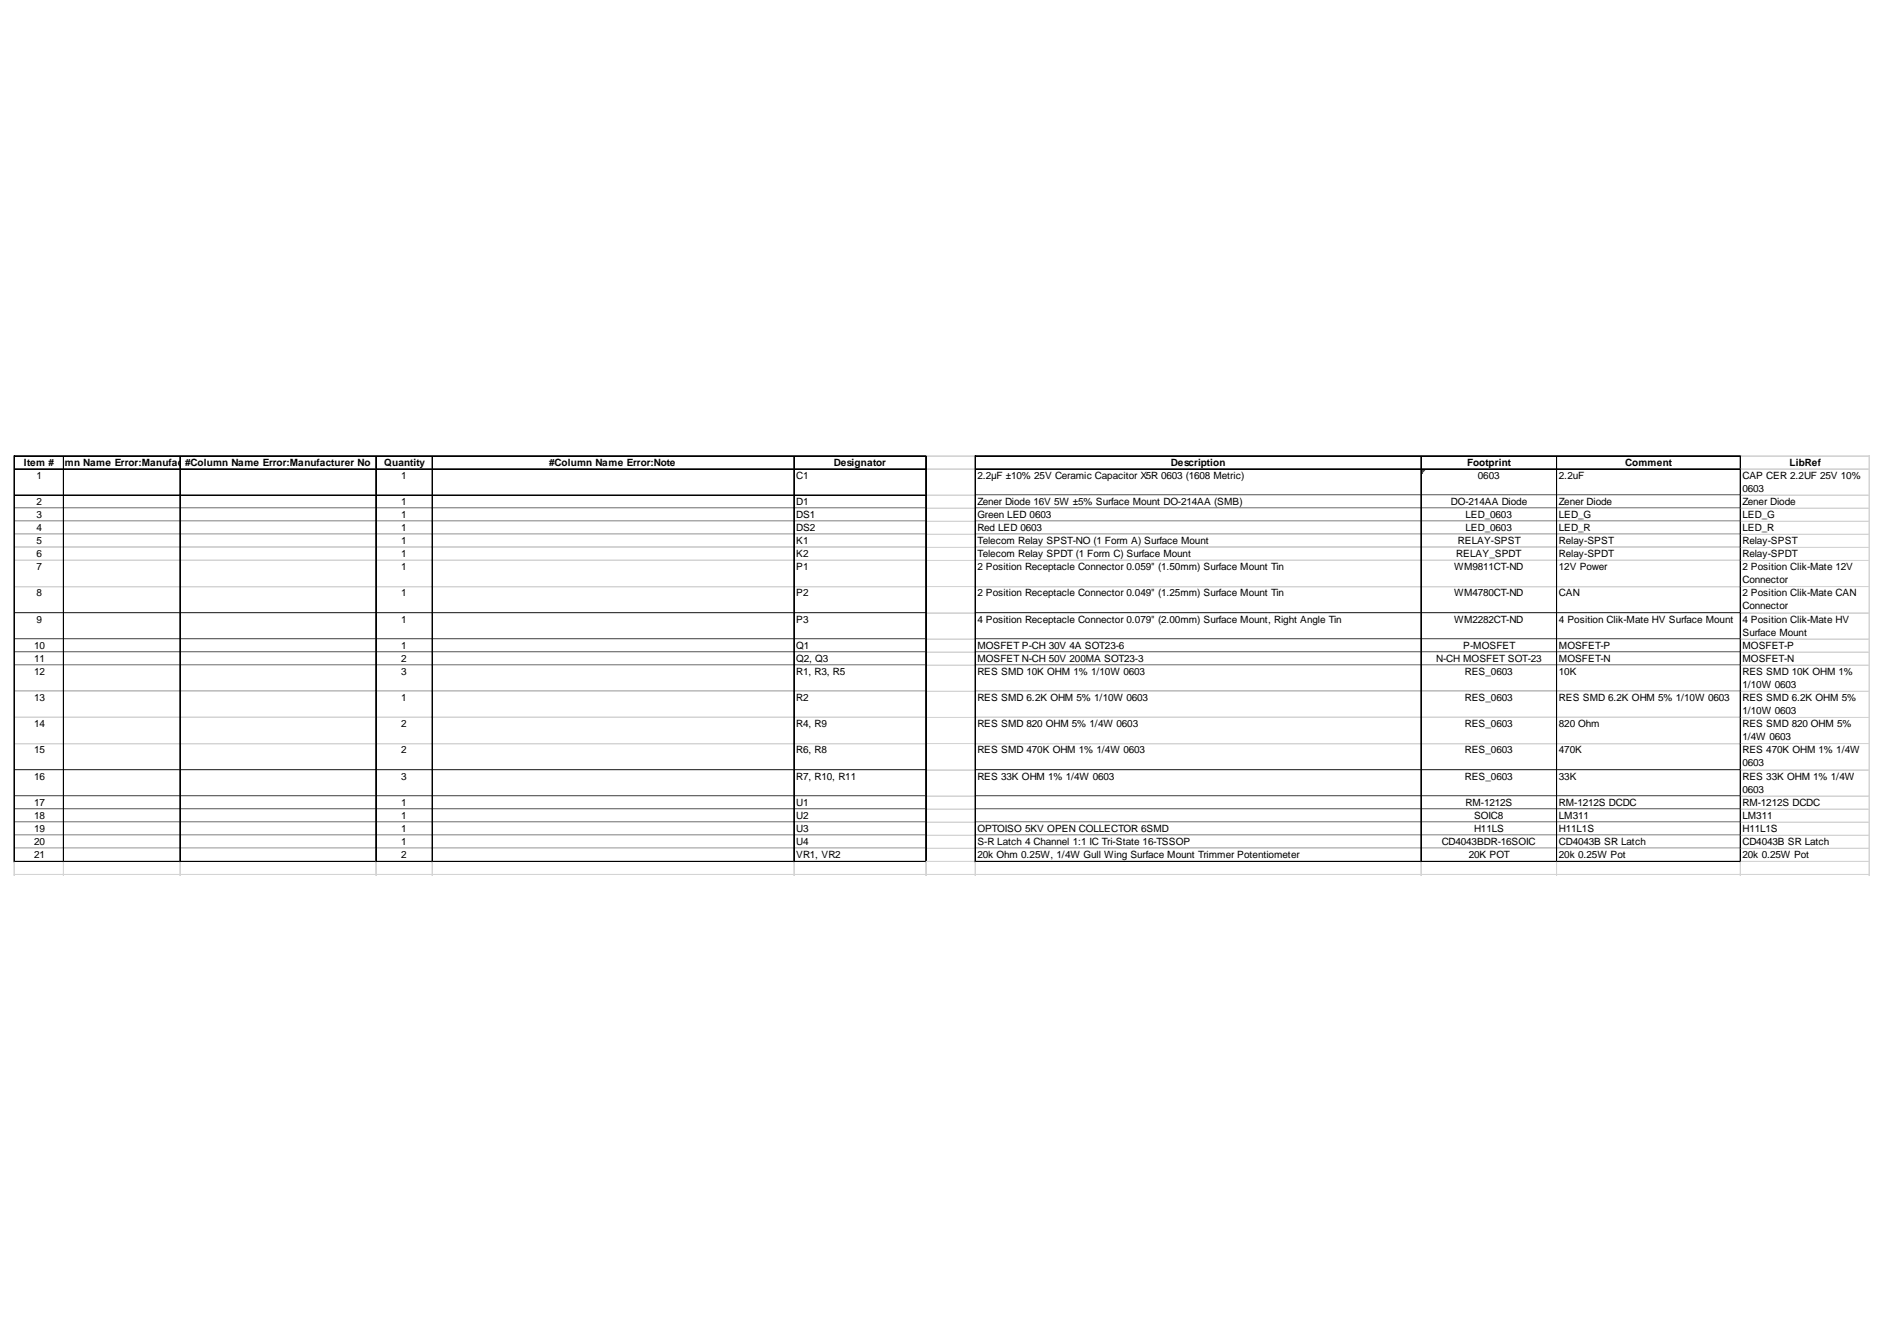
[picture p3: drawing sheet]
<svg xmlns="http://www.w3.org/2000/svg" width="297mm" height="210mm" viewBox="0 0 297 210" stroke-linecap="round" stroke-linejoin="round" font-family="sans-serif">
<defs><g id="words">
<g font-size="1.6">
<text x="3.8" y="73.3">Item olumn Name Error:Manufac</text>
<text x="5.7" y="75.4">1</text>
<text x="5.8" y="73.3">#C#</text>
<text x="28.9" y="73.3">t#urer</text>
<text x="30" y="73.3">Column Name Error:Manufacturer No</text>
<text x="60.5" y="73.3">Quantity</text>
<text x="63.2" y="75.4">1</text>
<text x="86.5" y="73.3">#Column Name Error:Note</text>
<text x="125.4" y="75.4">C1</text>
<text x="131.3" y="73.3">Designator</text>
<text x="153.9" y="75.4">2.2µF ±10% 25V Ceramic Capacitor X5R 0603 (1608 Metric)</text>
<text x="184.4" y="73.3">Description</text>
<text x="231.1" y="73.3">Footprint</text>
<text x="232.8" y="75.4">0603</text>
<text x="245.5" y="75.4">2.2uF</text>
<text x="256" y="73.3">Comment</text>
<text x="274.4" y="75.4">CAP CER 2.2UF 25V 10%</text>
<text x="274.4" y="77.4">0603</text>
<text x="281.8" y="73.3">LibRef</text>
<text x="5.7" y="79.5">2</text>
<text x="5.7" y="81.6">3</text>
<text x="5.7" y="83.6">4</text>
<text x="63.2" y="79.5">1</text>
<text x="63.2" y="81.6">1</text>
<text x="63.2" y="83.6">1</text>
<text x="125.4" y="79.5">D1</text>
<text x="125.4" y="81.6">DS1</text>
<text x="125.4" y="83.6">DS2</text>
<text x="153.9" y="79.5">Zener Diode 16V 5W ±5% Surface Mount DO-214AA (SMB)</text>
<text x="153.9" y="81.6">Green LED 0603</text>
<text x="153.9" y="83.6">Red LED 0603</text>
<text x="228.5" y="79.5">DO-214AA Diode</text>
<text x="230.8" y="81.6">LED_0603</text>
<text x="230.8" y="83.6">LED_0603</text>
<text x="245.5" y="79.5">Zener Diode</text>
<text x="245.5" y="81.6">LED_G</text>
<text x="245.5" y="83.6">LED_R</text>
<text x="274.4" y="79.5">Zener Diode</text>
<text x="274.4" y="81.6">LED_G</text>
<text x="274.4" y="83.6">LED_R</text>
<text x="5.7" y="85.7">5</text>
<text x="5.7" y="87.7">6</text>
<text x="5.7" y="89.8">7</text>
<text x="63.2" y="85.7">1</text>
<text x="63.2" y="87.7">1</text>
<text x="63.2" y="89.8">1</text>
<text x="125.4" y="85.7">K1</text>
<text x="125.4" y="87.7">K2</text>
<text x="125.4" y="89.8">P1</text>
<text x="153.9" y="85.7">Telecom Relay SPST-NO (1 Form A) Surface Mount</text>
<text x="153.9" y="87.7">Telecom Relay SPDT (1 Form C) Surface Mount</text>
<text x="153.9" y="89.8">2 Position Receptacle Connector 0.059&quot; (1.50mm) Surface Mount Tin</text>
<text x="229" y="89.8">WM9811CT-ND</text>
<text x="229.4" y="87.7">RELAY_SPDT</text>
<text x="229.6" y="85.7">RELAY-SPST</text>
<text x="245.5" y="85.7">Relay-SPST</text>
<text x="245.5" y="87.7">Relay-SPDT</text>
<text x="245.5" y="89.8">12V Power</text>
<text x="274.4" y="85.7">Relay-SPST</text>
<text x="274.4" y="87.7">Relay-SPDT</text>
<text x="274.4" y="89.8">2 Position Clik-Mate 12V</text>
<text x="5.7" y="93.9">8</text>
<text x="63.2" y="93.9">1</text>
<text x="125.4" y="93.9">P2</text>
<text x="153.9" y="93.9">2 Position Receptacle Connector 0.049&quot; (1.25mm) Surface Mount Tin</text>
<text x="229" y="93.9">WM4780CT-ND</text>
<text x="245.5" y="93.9">CAN</text>
<text x="274.4" y="91.9">Connector</text>
<text x="274.4" y="93.9">2 Position Clik-Mate CAN</text>
<text x="274.4" y="96">Connector</text>
<text x="5.7" y="98">9</text>
<text x="63.2" y="98">1</text>
<text x="125.4" y="98">P3</text>
<text x="153.9" y="98">4 Position Receptacle Connector 0.079&quot; (2.00mm) Surface Mount, Right Angle Tin</text>
<text x="229" y="98">WM2282CT-ND</text>
<text x="245.5" y="98">4 Position Clik-Mate HV Surface Mount</text>
<text x="274.4" y="98">4 Position Clik-Mate HV</text>
<text x="274.4" y="100.1">Surface Mount</text>
<text x="5.4" y="102.2">10</text>
<text x="5.4" y="104.2">11</text>
<text x="5.4" y="106.3">12</text>
<text x="63.2" y="102.2">1</text>
<text x="63.2" y="104.2">2</text>
<text x="63.2" y="106.3">3</text>
<text x="125.4" y="102.2">Q1</text>
<text x="125.4" y="104.2">Q2, Q3</text>
<text x="125.4" y="106.3">R1, R3, R5</text>
<text x="153.9" y="102.2">MOSFET P-CH 30V 4A SOT23-6</text>
<text x="153.9" y="104.2">MOSFET N-CH 50V 200MA SOT23-3</text>
<text x="153.9" y="106.3">RES SMD 10K OHM 1% 1/10W 0603</text>
<text x="226.2" y="104.2">N-CH MOSFET SOT-23</text>
<text x="230.5" y="102.2">P-MOSFET</text>
<text x="230.7" y="106.3">RES_0603</text>
<text x="245.5" y="102.2">MOSFET-P</text>
<text x="245.5" y="104.2">MOSFET-N</text>
<text x="245.5" y="106.3">10K</text>
<text x="274.4" y="102.2">MOSFET-P</text>
<text x="274.4" y="104.2">MOSFET-N</text>
<text x="274.4" y="106.3">RES SMD 10K OHM 1%</text>
<text x="5.4" y="110.4">13</text>
<text x="63.2" y="110.4">1</text>
<text x="125.4" y="110.4">R2</text>
<text x="153.9" y="110.4">RES SMD 6.2K OHM 5% 1/10W 0603</text>
<text x="230.7" y="110.4">RES_0603</text>
<text x="245.5" y="110.4">RES SMD 6.2K OHM 5% 1/10W 0603</text>
<text x="274.4" y="108.3">1/10W 0603</text>
<text x="274.4" y="110.4">RES SMD 6.2K OHM 5%</text>
<text x="274.4" y="112.5">1/10W 0603</text>
<text x="5.4" y="114.5">14</text>
<text x="5.4" y="118.6">15</text>
<text x="63.2" y="114.5">2</text>
<text x="63.2" y="118.6">2</text>
<text x="125.4" y="114.5">R4, R9</text>
<text x="125.4" y="118.6">R6, R8</text>
<text x="153.9" y="114.5">RES SMD 820 OHM 5% 1/4W 0603</text>
<text x="153.9" y="118.6">RES SMD 470K OHM 1% 1/4W 0603</text>
<text x="230.7" y="114.5">RES_0603</text>
<text x="230.7" y="118.6">RES_0603</text>
<text x="245.5" y="114.5">820 Ohm</text>
<text x="245.5" y="118.6">470K</text>
<text x="274.4" y="114.5">RES SMD 820 OHM 5%</text>
<text x="274.4" y="116.6">1/4W 0603</text>
<text x="274.4" y="118.6">RES 470K OHM 1% 1/4W</text>
<text x="5.4" y="122.8">16</text>
<text x="63.2" y="122.8">3</text>
<text x="125.4" y="122.8">R7, R10, R11</text>
<text x="153.9" y="122.8">RES 33K OHM 1% 1/4W 0603</text>
<text x="230.7" y="122.8">RES_0603</text>
<text x="245.5" y="122.8">33K</text>
<text x="274.4" y="120.7">0603</text>
<text x="274.4" y="122.8">RES 33K OHM 1% 1/4W</text>
<text x="274.4" y="124.8">0603</text>
<text x="5.4" y="126.9">17</text>
<text x="5.4" y="128.9">18</text>
<text x="5.4" y="131">19</text>
<text x="63.2" y="126.9">1</text>
<text x="63.2" y="128.9">1</text>
<text x="63.2" y="131">1</text>
<text x="125.4" y="126.9">U1</text>
<text x="125.4" y="128.9">U2</text>
<text x="125.4" y="131">U3</text>
<text x="153.9" y="131">OPTOISO 5KV OPEN COLLECTOR 6SMD</text>
<text x="230.8" y="126.9">RM-1212S</text>
<text x="232.2" y="128.9">SOIC8</text>
<text x="232.2" y="131">H11LS</text>
<text x="245.5" y="126.9">RM-1212S DCDC</text>
<text x="245.5" y="128.9">LM311</text>
<text x="245.5" y="131">H11L1S</text>
<text x="274.4" y="126.9">RM-1212S DCDC</text>
<text x="274.4" y="128.9">LM311</text>
<text x="274.4" y="131">H11L1S</text>
<text x="5.4" y="133.1">20</text>
<text x="5.4" y="135.1">21</text>
<text x="63.2" y="133.1">1</text>
<text x="63.2" y="135.1">2</text>
<text x="125.4" y="133.1">U4</text>
<text x="125.4" y="135.1">VR1, VR2</text>
<text x="153.9" y="133.1">S-R Latch 4 Channel 1:1 IC Tri-State 16-TSSOP</text>
<text x="153.9" y="135.1">20k Ohm 0.25W, 1/4W Gull Wing Surface Mount Trimmer Potentiometer</text>
<text x="227.1" y="133.1">CD4043BDR-16SOIC</text>
<text x="231.3" y="135.1">20K POT</text>
<text x="245.5" y="133.1">CD4043B SR Latch</text>
<text x="245.5" y="135.1">20k 0.25W Pot</text>
<text x="274.4" y="133.1">CD4043B SR Latch</text>
<text x="274.4" y="135.1">20k 0.25W Pot</text>
</g>
</g></defs>
<path d="M223.9 73.9h.6" fill="none" stroke="#008000" stroke-width=".16"/>
<path d="M223.9 73.9h.6v.2h-.6z" fill="#008000"/>
<path d="M223.9 74.1h.5" fill="none" stroke="#008000" stroke-width=".16"/>
<path d="M223.9 74.1h.5v.1h-.5z" fill="#008000"/>
<path d="M223.9 74.2h.4" fill="none" stroke="#008000" stroke-width=".16"/>
<path d="M223.9 74.2h.4v.1h-.4z" fill="#008000"/>
<path d="M223.9 74.3h.2" fill="none" stroke="#008000" stroke-width=".16"/>
<path d="M223.9 74.3h.2v.1h-.2z" fill="#008000"/>
<path d="M223.9 74.4h.1" fill="none" stroke="#008000" stroke-width=".16"/>
<path d="M223.9 74.4h.1v.2h-.1z" fill="#008000"/>
<g fill="none" stroke="#000" stroke-width=".16">
<path d="M2.2 71.8v64M2.3 71.8v64M2.3 71.8h143.6M2.3 73.8h143.6M2.3 73.9h143.6M2.3 77.9h7.7M2.3 78h7.7M10 71.9v63.9M10.1 77.9h18.2M10.1 78h18.2M28.3 71.9v63.9M28.4 71.9v63.9"/>
<path d="M28.4 77.9h30.8M28.4 78h30.8M59.2 71.9v63.9M59.3 77.9h8.7M59.3 78h8.7M68 71.9v63.9M68.1 71.9v63.9M68.2 77.9h56.8M68.2 78h56.8M125 71.9v63.9M125.1 71.9v63.9M125.1 77.9h20.7"/>
<path d="M125.1 78h20.7M145.8 71.9v63.9M153.6 71.8v64M153.7 71.8h120.5M153.7 73.8h120.5M153.7 73.9h120.5M153.7 77.9h70.1M223.8 71.9v63.9M223.9 77.9h21.3M245.2 71.9v63.9M245.3 77.9h28.8M274.1 71.9v63.9"/>
<path d="M2.3 80h7.7M2.3 82.1h7.7M2.3 84.1h7.7M2.3 86.2h7.7M2.3 88.2h7.7M2.3 92.4h7.7M2.3 96.5h7.7M10.1 80h18.2M10.1 82.1h18.2M10.1 84.1h18.2M10.1 86.2h18.2M10.1 88.2h18.2"/>
<path d="M10.1 92.4h18.2M10.1 96.5h18.2M28.4 80h30.8M28.4 82.1h30.8M28.4 84.1h30.8M28.4 86.2h30.8M28.4 88.2h30.8M28.4 92.4h30.8M28.4 96.5h30.8M59.3 80h8.7M59.3 82.1h8.7M59.3 84.1h8.7"/>
<path d="M59.3 86.2h8.7M59.3 88.2h8.7M59.3 92.4h8.7M59.3 96.5h8.7M68.2 80h56.8M68.2 82.1h56.8M68.2 84.1h56.8M68.2 86.2h56.8M68.2 88.2h56.8M68.2 92.4h56.8M68.2 96.5h56.8M125.1 80h20.7"/>
<path d="M125.1 82.1h20.7M125.1 84.1h20.7M125.1 86.2h20.7M125.1 88.2h20.7M125.1 92.4h20.7M125.1 96.5h20.7M153.7 80h70.1M153.7 82.1h70.1M153.7 84.1h70.1M153.7 86.2h70.1M153.7 88.2h70.1M153.7 92.4h70.1"/>
<path d="M153.7 96.5h70.1M223.9 80h21.3M223.9 82.1h21.3M223.9 84.1h21.3M223.9 86.2h21.3M223.9 88.2h21.3M223.9 92.4h21.3M223.9 96.5h21.3M245.3 80h28.8M245.3 82.1h28.8M245.3 84.1h28.8M245.3 86.2h28.8"/>
<path d="M245.3 88.2h28.8M245.3 92.4h28.8M245.3 96.5h28.8M2.3 100.6h7.7M2.3 102.7h7.7M2.3 104.7h7.7M2.3 108.8h7.7M2.3 113h7.7M2.3 117.1h7.7M10.1 100.6h18.2M10.1 102.7h18.2M10.1 104.7h18.2"/>
<path d="M10.1 108.8h18.2M10.1 113h18.2M10.1 117.1h18.2M28.4 100.6h30.8M28.4 102.7h30.8M28.4 104.7h30.8M28.4 108.8h30.8M28.4 113h30.8M28.4 117.1h30.8M59.3 100.6h8.7M59.3 102.7h8.7M59.3 104.7h8.7"/>
<path d="M59.3 108.8h8.7M59.3 113h8.7M59.3 117.1h8.7M68.2 100.6h56.8M68.2 102.7h56.8M68.2 104.7h56.8M68.2 108.8h56.8M68.2 113h56.8M68.2 117.1h56.8M125.1 100.6h20.7M125.1 102.7h20.7M125.1 104.7h20.7"/>
<path d="M125.1 108.8h20.7M125.1 113h20.7M125.1 117.1h20.7M153.7 100.6h70.1M153.7 102.7h70.1M153.7 104.7h70.1M153.7 108.8h70.1M153.7 113h70.1M153.7 117.1h70.1M223.9 100.6h21.3M223.9 102.7h21.3M223.9 104.7h21.3"/>
<path d="M223.9 108.8h21.3M223.9 113h21.3M223.9 117.1h21.3M245.3 100.6h28.8M245.3 102.7h28.8M245.3 104.7h28.8M245.3 108.8h28.8M245.3 113h28.8M245.3 117.1h28.8M2.3 121.2h7.7M2.3 125.3h7.7M2.3 127.4h7.7"/>
<path d="M2.3 129.5h7.7M2.3 131.5h7.7M2.3 133.6h7.7M2.3 135.6h7.7M2.3 135.7h7.7M10.1 121.2h18.2M10.1 125.3h18.2M10.1 127.4h18.2M10.1 129.5h18.2M10.1 131.5h18.2M10.1 133.6h18.2M10.1 135.6h18.2"/>
<path d="M10.1 135.7h18.2M28.4 121.2h30.8M28.4 125.3h30.8M28.4 127.4h30.8M28.4 129.5h30.8M28.4 131.5h30.8M28.4 133.6h30.8M28.4 135.6h30.8M28.4 135.7h30.8M59.3 121.2h8.7M59.3 125.3h8.7M59.3 127.4h8.7"/>
<path d="M59.3 129.5h8.7M59.3 131.5h8.7M59.3 133.6h8.7M59.3 135.6h8.7M59.3 135.7h8.7M68.2 121.2h56.8M68.2 125.3h56.8M68.2 127.4h56.8M68.2 129.5h56.8M68.2 131.5h56.8M68.2 133.6h56.8M68.2 135.6h56.8"/>
<path d="M68.2 135.7h56.8M125.1 121.2h20.7M125.1 125.3h20.7M125.1 127.4h20.7M125.1 129.5h20.7M125.1 131.5h20.7M125.1 133.6h20.7M125.1 135.6h20.7M125.1 135.7h20.7M153.7 121.2h70.1M153.7 125.3h70.1M153.7 127.4h70.1"/>
<path d="M153.7 129.5h70.1M153.7 131.5h70.1M153.7 133.6h70.1M153.7 135.6h70.1M153.7 135.7h70.1M223.9 121.2h21.3M223.9 125.3h21.3M223.9 127.4h21.3M223.9 129.5h21.3M223.9 131.5h21.3M223.9 133.6h21.3M223.9 135.6h21.3"/>
<path d="M223.9 135.7h21.3M245.3 121.2h28.8M245.3 125.3h28.8M245.3 127.4h28.8M245.3 129.5h28.8M245.3 131.5h28.8M245.3 133.6h28.8M245.3 135.6h28.8M245.3 135.7h28.8"/>
</g>
<g fill="none" stroke="#d4d4d4" stroke-width=".16">
<path d="M145.9 71.8h7.7M145.9 73.8h7.7M145.9 73.9h7.7M145.9 77.9h7.7M145.9 78h7.7M153.7 78h70.1M223.9 78h21.3M245.3 78h28.8M274.2 71.8h20.3M274.2 73.8h20.3M274.2 73.9h20.3M274.2 77.9h20.3"/>
<path d="M274.2 78h20.3M294.4 71.8v66.1M2.3 80.1h7.7M2.3 82.1h7.7M2.3 84.2h7.7M2.3 86.2h7.7M2.3 88.3h7.7M2.3 92.4h7.7M2.3 96.5h7.7M10.1 80.1h18.2M10.1 82.1h18.2M10.1 84.2h18.2"/>
<path d="M10.1 86.2h18.2M10.1 88.3h18.2M10.1 92.4h18.2M10.1 96.5h18.2M28.4 80.1h30.8M28.4 82.1h30.8M28.4 84.2h30.8M28.4 86.2h30.8M28.4 88.3h30.8M28.4 92.4h30.8M28.4 96.5h30.8M59.3 80.1h8.7"/>
<path d="M59.3 82.1h8.7M59.3 84.2h8.7M59.3 86.2h8.7M59.3 88.3h8.7M59.3 92.4h8.7M59.3 96.5h8.7M68.2 80.1h56.8M68.2 82.1h56.8M68.2 84.2h56.8M68.2 86.2h56.8M68.2 88.3h56.8M68.2 92.4h56.8"/>
<path d="M68.2 96.5h56.8M125.1 80.1h20.7M125.1 82.1h20.7M125.1 84.2h20.7M125.1 86.2h20.7M125.1 88.3h20.7M125.1 92.4h20.7M125.1 96.5h20.7M145.9 80.1h7.7M145.9 80h7.7M145.9 82.1h7.7M145.9 84.2h7.7"/>
<path d="M145.9 84.1h7.7M145.9 86.2h7.7M145.9 88.3h7.7M145.9 88.2h7.7M145.9 92.4h7.7M145.9 96.5h7.7M153.7 80.1h70.1M153.7 82.1h70.1M153.7 84.2h70.1M153.7 86.2h70.1M153.7 88.3h70.1M153.7 92.4h70.1"/>
<path d="M153.7 96.5h70.1M223.9 80.1h21.3M223.9 82.1h21.3M223.9 84.2h21.3M223.9 86.2h21.3M223.9 88.3h21.3M223.9 92.4h21.3M223.9 96.5h21.3M245.3 80.1h28.8M245.3 82.1h28.8M245.3 84.2h28.8M245.3 86.2h28.8"/>
<path d="M245.3 88.3h28.8M245.3 92.4h28.8M245.3 96.5h28.8M274.2 80.1h20.3M274.2 80h20.3M274.2 82.1h20.3M274.2 84.2h20.3M274.2 84.1h20.3M274.2 86.2h20.3M274.2 88.3h20.3M274.2 88.2h20.3M274.2 92.4h20.3"/>
<path d="M274.2 96.5h20.3M2.3 100.7h7.7M2.3 102.7h7.7M2.3 104.8h7.7M2.3 108.9h7.7M2.3 113h7.7M2.3 117.1h7.7M10.1 100.7h18.2M10.1 102.7h18.2M10.1 104.8h18.2M10.1 108.9h18.2M10.1 113h18.2"/>
<path d="M10.1 117.1h18.2M28.4 100.7h30.8M28.4 102.7h30.8M28.4 104.8h30.8M28.4 108.9h30.8M28.4 113h30.8M28.4 117.1h30.8M59.3 100.7h8.7M59.3 102.7h8.7M59.3 104.8h8.7M59.3 108.9h8.7M59.3 113h8.7"/>
<path d="M59.3 117.1h8.7M68.2 100.7h56.8M68.2 102.7h56.8M68.2 104.8h56.8M68.2 108.9h56.8M68.2 113h56.8M68.2 117.1h56.8M125.1 100.7h20.7M125.1 102.7h20.7M125.1 104.8h20.7M125.1 108.9h20.7M125.1 113h20.7"/>
<path d="M125.1 117.1h20.7M145.9 100.7h7.7M145.9 100.6h7.7M145.9 102.7h7.7M145.9 104.8h7.7M145.9 104.7h7.7M145.9 108.9h7.7M145.9 108.8h7.7M145.9 113h7.7M145.9 117.1h7.7M153.7 100.7h70.1M153.7 102.7h70.1"/>
<path d="M153.7 104.8h70.1M153.7 108.9h70.1M153.7 113h70.1M153.7 117.1h70.1M223.9 100.7h21.3M223.9 102.7h21.3M223.9 104.8h21.3M223.9 108.9h21.3M223.9 113h21.3M223.9 117.1h21.3M245.3 100.7h28.8M245.3 102.7h28.8"/>
<path d="M245.3 104.8h28.8M245.3 108.9h28.8M245.3 113h28.8M245.3 117.1h28.8M274.2 100.7h20.3M274.2 100.6h20.3M274.2 102.7h20.3M274.2 104.8h20.3M274.2 104.7h20.3M274.2 108.9h20.3M274.2 108.8h20.3M274.2 113h20.3"/>
<path d="M274.2 117.1h20.3M2.2 135.8v2.1M2.2 137.7h292.3M2.2 137.8h292.3M2.3 135.8v2.1M2.3 121.3h7.7M2.3 125.4h7.7M2.3 127.5h7.7M2.3 129.5h7.7M2.3 131.6h7.7M2.3 133.6h7.7M10 135.8v2.1"/>
<path d="M10.1 121.3h18.2M10.1 125.4h18.2M10.1 127.5h18.2M10.1 129.5h18.2M10.1 131.6h18.2M10.1 133.6h18.2M28.3 135.8v2.1M28.4 135.8v2.1M28.4 121.3h30.8M28.4 125.4h30.8M28.4 127.5h30.8M28.4 129.5h30.8"/>
<path d="M28.4 131.6h30.8M28.4 133.6h30.8M59.2 135.8v2.1M59.3 121.3h8.7M59.3 125.4h8.7M59.3 127.5h8.7M59.3 129.5h8.7M59.3 131.6h8.7M59.3 133.6h8.7M68 135.8v2.1M68.1 135.8v2.1M68.2 121.3h56.8"/>
<path d="M68.2 125.4h56.8M68.2 127.5h56.8M68.2 129.5h56.8M68.2 131.6h56.8M68.2 133.6h56.8M125 135.8v2.1M125.1 135.8v2.1M125.1 121.3h20.7M125.1 125.4h20.7M125.1 127.5h20.7M125.1 129.5h20.7M125.1 131.6h20.7"/>
<path d="M125.1 133.6h20.7M145.8 135.8v2.1M145.9 121.3h7.7M145.9 121.2h7.7M145.9 125.4h7.7M145.9 125.3h7.7M145.9 127.5h7.7M145.9 127.4h7.7M145.9 129.5h7.7M145.9 131.6h7.7M145.9 131.5h7.7M145.9 133.6h7.7"/>
<path d="M145.9 135.6h7.7M145.9 135.7h7.7M153.6 135.8v2.1M153.7 121.3h70.1M153.7 125.4h70.1M153.7 127.5h70.1M153.7 129.5h70.1M153.7 131.6h70.1M153.7 133.6h70.1M223.8 135.8v2.1M223.9 121.3h21.3M223.9 125.4h21.3"/>
<path d="M223.9 127.5h21.3M223.9 129.5h21.3M223.9 131.6h21.3M223.9 133.6h21.3M245.2 135.8v2.1M245.3 121.3h28.8M245.3 125.4h28.8M245.3 127.5h28.8M245.3 129.5h28.8M245.3 131.6h28.8M245.3 133.6h28.8M274.1 135.8v2.1"/>
<path d="M274.2 121.3h20.3M274.2 121.2h20.3M274.2 125.4h20.3M274.2 125.3h20.3M274.2 127.5h20.3M274.2 127.4h20.3M274.2 129.5h20.3M274.2 131.6h20.3M274.2 131.5h20.3M274.2 133.6h20.3M274.2 135.6h20.3M274.2 135.7h20.3"/>
</g>
<use href="#words"/>
</svg>
